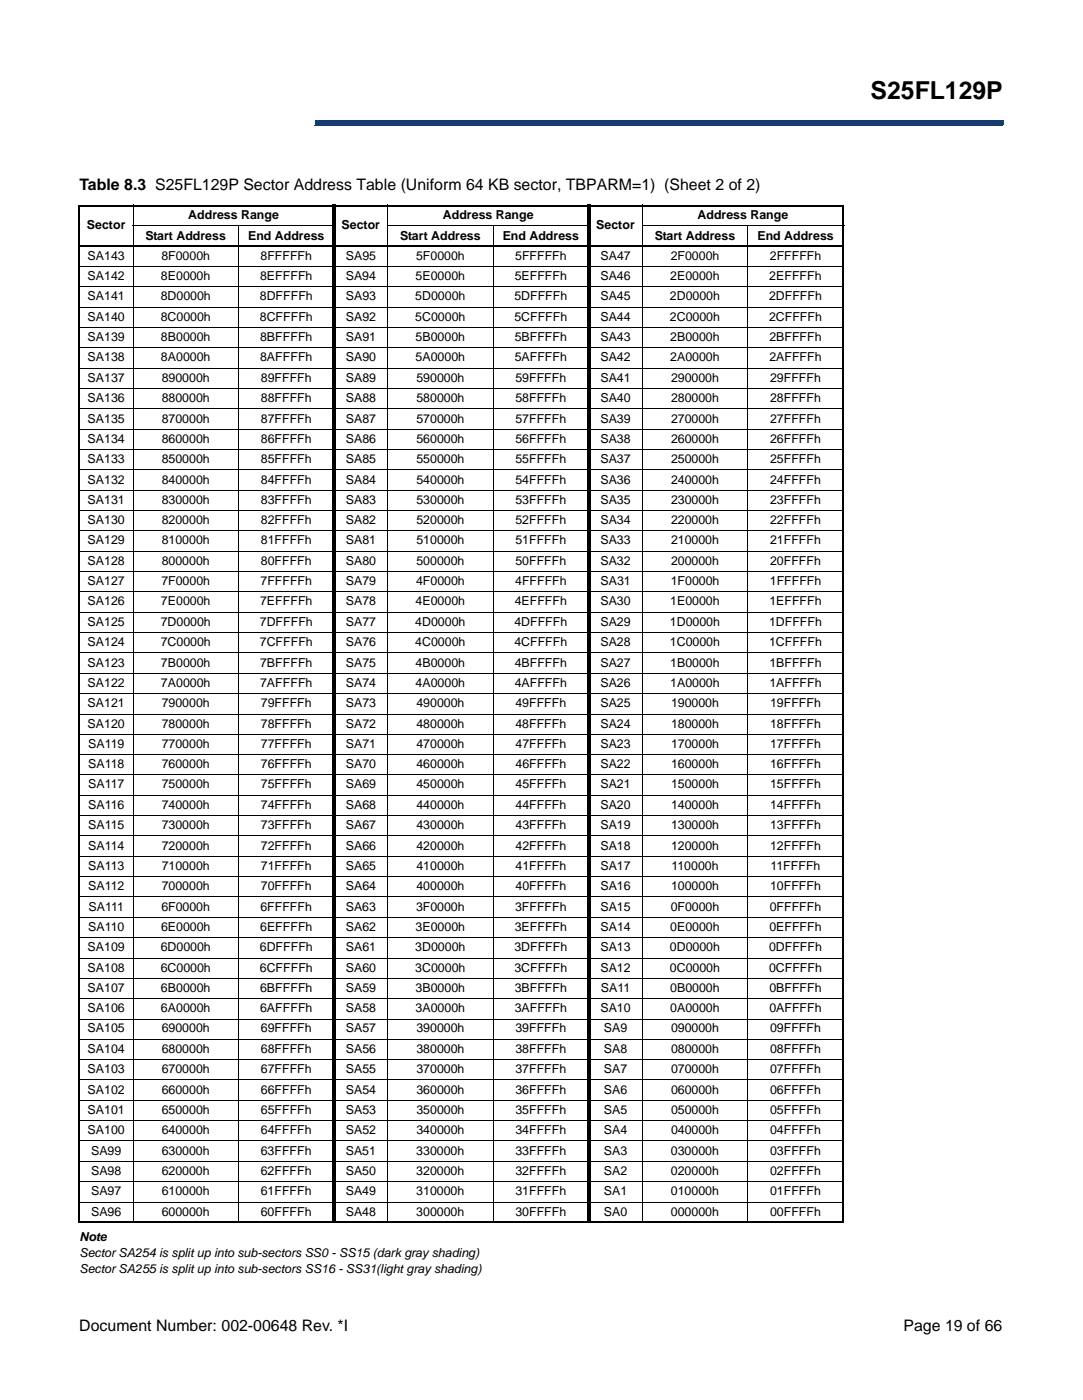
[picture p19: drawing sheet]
<svg xmlns="http://www.w3.org/2000/svg" width="210mm" height="271mm" viewBox="0 0 210 271" stroke-linecap="round" stroke-linejoin="round" font-family="sans-serif">
<defs><g id="words">
<text font-size="4.8" x="168.5" y="19.2">S25FL129P</text>
<g font-size="3.1">
<text x="15.4" y="36.7">Table 8.3 S25FL129P Sector Address Table (Uniform 64 KB sector, TBPARM=1) (Sheet 2 of 2)</text>
<text x="15.3" y="257.6">Document Number: 002-00648 Rev. *I</text>
<text x="174.8" y="257.6">Page 19 of 66</text>
</g>
<g font-size="2.4">
<text x="16.8" y="44.4">Sector</text>
<text x="28.2" y="46.4">Start Address</text>
<text x="36.4" y="42.4">Address Range</text>
<text x="48" y="46.4">End Address</text>
<text x="66.1" y="44.4">Sector</text>
<text x="77.4" y="46.4">Start Address</text>
<text x="85.7" y="42.4">Address Range</text>
<text x="97.3" y="46.4">End Address</text>
<text x="115.4" y="44.4">Sector</text>
<text x="126.7" y="46.4">Start Address</text>
<text x="135" y="42.4">Address Range</text>
<text x="146.6" y="46.4">End Address</text>
<text x="17" y="50.3">SA143</text>
<text x="31.2" y="50.3">8F0000h</text>
<text x="50.4" y="50.3">8FFFFFh</text>
<text x="66.9" y="50.3">SA95</text>
<text x="80.5" y="50.3">5F0000h</text>
<text x="99.7" y="50.3">5FFFFFh</text>
<text x="116.2" y="50.3">SA47</text>
<text x="129.8" y="50.3">2F0000h</text>
<text x="148.9" y="50.3">2FFFFFh</text>
<text x="17" y="54.2">SA142</text>
<text x="17" y="58.1">SA141</text>
<text x="31.1" y="58.1">8D0000h</text>
<text x="31.1" y="54.2">8E0000h</text>
<text x="50.3" y="58.1">8DFFFFh</text>
<text x="50.3" y="54.2">8EFFFFh</text>
<text x="66.9" y="54.2">SA94</text>
<text x="66.9" y="58.1">SA93</text>
<text x="80.4" y="58.1">5D0000h</text>
<text x="80.4" y="54.2">5E0000h</text>
<text x="99.5" y="58.1">5DFFFFh</text>
<text x="99.6" y="54.2">5EFFFFh</text>
<text x="116.2" y="54.2">SA46</text>
<text x="116.2" y="58.1">SA45</text>
<text x="129.6" y="58.1">2D0000h</text>
<text x="129.7" y="54.2">2E0000h</text>
<text x="148.8" y="58.1">2DFFFFh</text>
<text x="148.9" y="54.2">2EFFFFh</text>
<text x="17" y="62.1">SA140</text>
<text x="31.1" y="62.1">8C0000h</text>
<text x="50.3" y="62.1">8CFFFFh</text>
<text x="66.9" y="62.1">SA92</text>
<text x="80.4" y="62.1">5C0000h</text>
<text x="99.5" y="62.1">5CFFFFh</text>
<text x="116.2" y="62.1">SA44</text>
<text x="129.6" y="62.1">2C0000h</text>
<text x="148.8" y="62.1">2CFFFFh</text>
<text x="17" y="66">SA139</text>
<text x="17" y="70">SA138</text>
<text x="31.2" y="66">8B0000h</text>
<text x="31.2" y="70">8A0000h</text>
<text x="50.3" y="66">8BFFFFh</text>
<text x="50.3" y="70">8AFFFFh</text>
<text x="66.9" y="66">SA91</text>
<text x="66.9" y="70">SA90</text>
<text x="80.4" y="66">5B0000h</text>
<text x="80.4" y="70">5A0000h</text>
<text x="99.6" y="66">5BFFFFh</text>
<text x="99.6" y="70">5AFFFFh</text>
<text x="116.2" y="66">SA43</text>
<text x="116.2" y="70">SA42</text>
<text x="129.7" y="66">2B0000h</text>
<text x="129.7" y="70">2A0000h</text>
<text x="148.9" y="66">2BFFFFh</text>
<text x="148.9" y="70">2AFFFFh</text>
<text x="17" y="73.9">SA137</text>
<text x="17" y="77.8">SA136</text>
<text x="31.3" y="73.9">890000h</text>
<text x="31.3" y="77.8">880000h</text>
<text x="50.5" y="73.9">89FFFFh</text>
<text x="50.5" y="77.8">88FFFFh</text>
<text x="66.9" y="73.9">SA89</text>
<text x="66.9" y="77.8">SA88</text>
<text x="80.6" y="73.9">590000h</text>
<text x="80.6" y="77.8">580000h</text>
<text x="99.7" y="73.9">59FFFFh</text>
<text x="99.7" y="77.8">58FFFFh</text>
<text x="116.2" y="73.9">SA41</text>
<text x="116.2" y="77.8">SA40</text>
<text x="129.8" y="73.9">290000h</text>
<text x="129.8" y="77.8">280000h</text>
<text x="149" y="73.9">29FFFFh</text>
<text x="149" y="77.8">28FFFFh</text>
<text x="17" y="81.8">SA135</text>
<text x="31.3" y="81.8">870000h</text>
<text x="50.5" y="81.8">87FFFFh</text>
<text x="66.9" y="81.8">SA87</text>
<text x="80.6" y="81.8">570000h</text>
<text x="99.7" y="81.8">57FFFFh</text>
<text x="116.2" y="81.8">SA39</text>
<text x="129.8" y="81.8">270000h</text>
<text x="149" y="81.8">27FFFFh</text>
<text x="17" y="85.7">SA134</text>
<text x="17" y="89.6">SA133</text>
<text x="31.3" y="85.7">860000h</text>
<text x="31.3" y="89.6">850000h</text>
<text x="50.5" y="85.7">86FFFFh</text>
<text x="50.5" y="89.6">85FFFFh</text>
<text x="66.9" y="85.7">SA86</text>
<text x="66.9" y="89.6">SA85</text>
<text x="80.6" y="85.7">560000h</text>
<text x="80.6" y="89.6">550000h</text>
<text x="99.7" y="85.7">56FFFFh</text>
<text x="99.7" y="89.6">55FFFFh</text>
<text x="116.2" y="85.7">SA38</text>
<text x="116.2" y="89.6">SA37</text>
<text x="129.8" y="85.7">260000h</text>
<text x="129.8" y="89.6">250000h</text>
<text x="149" y="85.7">26FFFFh</text>
<text x="149" y="89.6">25FFFFh</text>
<text x="17" y="93.6">SA132</text>
<text x="31.3" y="93.6">840000h</text>
<text x="50.5" y="93.6">84FFFFh</text>
<text x="66.9" y="93.6">SA84</text>
<text x="80.6" y="93.6">540000h</text>
<text x="99.7" y="93.6">54FFFFh</text>
<text x="116.2" y="93.6">SA36</text>
<text x="129.8" y="93.6">240000h</text>
<text x="149" y="93.6">24FFFFh</text>
<text x="17" y="97.5">SA131</text>
<text x="17" y="101.4">SA130</text>
<text x="31.3" y="97.5">830000h</text>
<text x="31.3" y="101.4">820000h</text>
<text x="50.5" y="97.5">83FFFFh</text>
<text x="50.5" y="101.4">82FFFFh</text>
<text x="66.9" y="97.5">SA83</text>
<text x="66.9" y="101.4">SA82</text>
<text x="80.6" y="97.5">530000h</text>
<text x="80.6" y="101.4">520000h</text>
<text x="99.7" y="97.5">53FFFFh</text>
<text x="99.7" y="101.4">52FFFFh</text>
<text x="116.2" y="97.5">SA35</text>
<text x="116.2" y="101.4">SA34</text>
<text x="129.8" y="97.5">230000h</text>
<text x="129.8" y="101.4">220000h</text>
<text x="149" y="97.5">23FFFFh</text>
<text x="149" y="101.4">22FFFFh</text>
<text x="17" y="105.4">SA129</text>
<text x="31.3" y="105.4">810000h</text>
<text x="50.5" y="105.4">81FFFFh</text>
<text x="66.9" y="105.4">SA81</text>
<text x="80.6" y="105.4">510000h</text>
<text x="99.7" y="105.4">51FFFFh</text>
<text x="116.2" y="105.4">SA33</text>
<text x="129.8" y="105.4">210000h</text>
<text x="149" y="105.4">21FFFFh</text>
<text x="17" y="109.3">SA128</text>
<text x="17" y="113.2">SA127</text>
<text x="31.2" y="113.2">7F0000h</text>
<text x="31.3" y="109.3">800000h</text>
<text x="50.4" y="113.2">7FFFFFh</text>
<text x="50.5" y="109.3">80FFFFh</text>
<text x="66.9" y="109.3">SA80</text>
<text x="66.9" y="113.2">SA79</text>
<text x="80.5" y="113.2">4F0000h</text>
<text x="80.6" y="109.3">500000h</text>
<text x="99.7" y="113.2">4FFFFFh</text>
<text x="99.7" y="109.3">50FFFFh</text>
<text x="116.2" y="109.3">SA32</text>
<text x="116.2" y="113.2">SA31</text>
<text x="129.8" y="113.2">1F0000h</text>
<text x="129.8" y="109.3">200000h</text>
<text x="149" y="113.2">1FFFFFh</text>
<text x="149" y="109.3">20FFFFh</text>
<text x="17" y="117.2">SA126</text>
<text x="31.2" y="117.2">7E0000h</text>
<text x="50.3" y="117.2">7EFFFFh</text>
<text x="66.9" y="117.2">SA78</text>
<text x="80.4" y="117.2">4E0000h</text>
<text x="99.6" y="117.2">4EFFFFh</text>
<text x="116.2" y="117.2">SA30</text>
<text x="129.7" y="117.2">1E0000h</text>
<text x="148.9" y="117.2">1EFFFFh</text>
<text x="17" y="121.1">SA125</text>
<text x="17" y="125.1">SA124</text>
<text x="31.1" y="121.1">7D0000h</text>
<text x="31.1" y="125.1">7C0000h</text>
<text x="50.3" y="121.1">7DFFFFh</text>
<text x="50.3" y="125.1">7CFFFFh</text>
<text x="66.9" y="121.1">SA77</text>
<text x="66.9" y="125.1">SA76</text>
<text x="80.4" y="121.1">4D0000h</text>
<text x="80.4" y="125.1">4C0000h</text>
<text x="99.5" y="121.1">4DFFFFh</text>
<text x="99.5" y="125.1">4CFFFFh</text>
<text x="116.2" y="121.1">SA29</text>
<text x="116.2" y="125.1">SA28</text>
<text x="129.6" y="121.1">1D0000h</text>
<text x="129.6" y="125.1">1C0000h</text>
<text x="148.8" y="121.1">1DFFFFh</text>
<text x="148.8" y="125.1">1CFFFFh</text>
<text x="17" y="129">SA123</text>
<text x="31.2" y="129">7B0000h</text>
<text x="50.3" y="129">7BFFFFh</text>
<text x="66.9" y="129">SA75</text>
<text x="80.4" y="129">4B0000h</text>
<text x="99.6" y="129">4BFFFFh</text>
<text x="116.2" y="129">SA27</text>
<text x="129.7" y="129">1B0000h</text>
<text x="148.9" y="129">1BFFFFh</text>
<text x="17" y="132.9">SA122</text>
<text x="17" y="136.9">SA121</text>
<text x="31.2" y="132.9">7A0000h</text>
<text x="31.3" y="136.9">790000h</text>
<text x="50.3" y="132.9">7AFFFFh</text>
<text x="50.5" y="136.9">79FFFFh</text>
<text x="66.9" y="132.9">SA74</text>
<text x="66.9" y="136.9">SA73</text>
<text x="80.4" y="132.9">4A0000h</text>
<text x="80.6" y="136.9">490000h</text>
<text x="99.6" y="132.9">4AFFFFh</text>
<text x="99.7" y="136.9">49FFFFh</text>
<text x="116.2" y="136.9">SA25</text>
<text x="116.2" y="132.9">SA26</text>
<text x="129.7" y="132.9">1A0000h</text>
<text x="129.8" y="136.9">190000h</text>
<text x="148.9" y="132.9">1AFFFFh</text>
<text x="149" y="136.9">19FFFFh</text>
<text x="17" y="140.8">SA120</text>
<text x="31.3" y="140.8">780000h</text>
<text x="50.5" y="140.8">78FFFFh</text>
<text x="66.9" y="140.8">SA72</text>
<text x="80.6" y="140.8">480000h</text>
<text x="99.7" y="140.8">48FFFFh</text>
<text x="116.2" y="140.8">SA24</text>
<text x="129.8" y="140.8">180000h</text>
<text x="149" y="140.8">18FFFFh</text>
<text x="17.1" y="144.7">SA119</text>
<text x="17.1" y="148.7">SA118</text>
<text x="31.3" y="144.7">770000h</text>
<text x="31.3" y="148.7">760000h</text>
<text x="50.5" y="144.7">77FFFFh</text>
<text x="50.5" y="148.7">76FFFFh</text>
<text x="66.9" y="144.7">SA71</text>
<text x="66.9" y="148.7">SA70</text>
<text x="80.6" y="144.7">470000h</text>
<text x="80.6" y="148.7">460000h</text>
<text x="99.7" y="144.7">47FFFFh</text>
<text x="99.7" y="148.7">46FFFFh</text>
<text x="116.2" y="144.7">SA23</text>
<text x="116.2" y="148.7">SA22</text>
<text x="129.8" y="144.7">170000h</text>
<text x="129.8" y="148.7">160000h</text>
<text x="149" y="144.7">17FFFFh</text>
<text x="149" y="148.7">16FFFFh</text>
<text x="17.1" y="152.6">SA117</text>
<text x="31.3" y="152.6">750000h</text>
<text x="50.5" y="152.6">75FFFFh</text>
<text x="66.9" y="152.6">SA69</text>
<text x="80.6" y="152.6">450000h</text>
<text x="99.7" y="152.6">45FFFFh</text>
<text x="116.2" y="152.6">SA21</text>
<text x="129.8" y="152.6">150000h</text>
<text x="149" y="152.6">15FFFFh</text>
<text x="17.1" y="156.5">SA116</text>
<text x="17.1" y="160.5">SA115</text>
<text x="31.3" y="156.5">740000h</text>
<text x="31.3" y="160.5">730000h</text>
<text x="50.5" y="156.5">74FFFFh</text>
<text x="50.5" y="160.5">73FFFFh</text>
<text x="66.9" y="156.5">SA68</text>
<text x="66.9" y="160.5">SA67</text>
<text x="80.6" y="156.5">440000h</text>
<text x="80.6" y="160.5">430000h</text>
<text x="99.7" y="156.5">44FFFFh</text>
<text x="99.7" y="160.5">43FFFFh</text>
<text x="116.2" y="156.5">SA20</text>
<text x="116.2" y="160.5">SA19</text>
<text x="129.8" y="156.5">140000h</text>
<text x="129.8" y="160.5">130000h</text>
<text x="149" y="156.5">14FFFFh</text>
<text x="149" y="160.5">13FFFFh</text>
<text x="17.1" y="164.4">SA114</text>
<text x="31.3" y="164.4">720000h</text>
<text x="50.5" y="164.4">72FFFFh</text>
<text x="66.9" y="164.4">SA66</text>
<text x="80.6" y="164.4">420000h</text>
<text x="99.7" y="164.4">42FFFFh</text>
<text x="116.2" y="164.4">SA18</text>
<text x="129.8" y="164.4">120000h</text>
<text x="149" y="164.4">12FFFFh</text>
<text x="17.1" y="168.3">SA113</text>
<text x="17.1" y="172.3">SA112</text>
<text x="31.3" y="168.3">710000h</text>
<text x="31.3" y="172.3">700000h</text>
<text x="50.5" y="168.3">71FFFFh</text>
<text x="50.5" y="172.3">70FFFFh</text>
<text x="66.9" y="168.3">SA65</text>
<text x="66.9" y="172.3">SA64</text>
<text x="80.6" y="168.3">410000h</text>
<text x="80.6" y="172.3">400000h</text>
<text x="99.7" y="168.3">41FFFFh</text>
<text x="99.7" y="172.3">40FFFFh</text>
<text x="116.2" y="168.3">SA17</text>
<text x="116.2" y="172.3">SA16</text>
<text x="129.8" y="172.3">100000h</text>
<text x="129.9" y="168.3">110000h</text>
<text x="149" y="172.3">10FFFFh</text>
<text x="149.1" y="168.3">11FFFFh</text>
<text x="17.1" y="176.2">SA111</text>
<text x="31.2" y="176.2">6F0000h</text>
<text x="50.4" y="176.2">6FFFFFh</text>
<text x="66.9" y="176.2">SA63</text>
<text x="80.5" y="176.2">3F0000h</text>
<text x="99.7" y="176.2">3FFFFFh</text>
<text x="116.2" y="176.2">SA15</text>
<text x="129.8" y="176.2">0F0000h</text>
<text x="148.9" y="176.2">0FFFFFh</text>
<text x="17" y="184.1">SA109</text>
<text x="17.1" y="180.1">SA110</text>
<text x="31.1" y="184.1">6D0000h</text>
<text x="31.2" y="180.1">6E0000h</text>
<text x="50.3" y="184.1">6DFFFFh</text>
<text x="50.3" y="180.1">6EFFFFh</text>
<text x="66.9" y="184.1">SA61</text>
<text x="66.9" y="180.1">SA62</text>
<text x="80.4" y="184.1">3D0000h</text>
<text x="80.4" y="180.1">3E0000h</text>
<text x="99.5" y="184.1">3DFFFFh</text>
<text x="99.6" y="180.1">3EFFFFh</text>
<text x="116.2" y="184.1">SA13</text>
<text x="116.2" y="180.1">SA14</text>
<text x="129.6" y="184.1">0D0000h</text>
<text x="129.7" y="180.1">0E0000h</text>
<text x="148.8" y="184.1">0DFFFFh</text>
<text x="148.9" y="180.1">0EFFFFh</text>
<text x="17" y="188">SA108</text>
<text x="17" y="192">SA107</text>
<text x="31.1" y="188">6C0000h</text>
<text x="31.2" y="192">6B0000h</text>
<text x="50.3" y="188">6CFFFFh</text>
<text x="50.3" y="192">6BFFFFh</text>
<text x="66.9" y="188">SA60</text>
<text x="66.9" y="192">SA59</text>
<text x="80.4" y="188">3C0000h</text>
<text x="80.4" y="192">3B0000h</text>
<text x="99.5" y="188">3CFFFFh</text>
<text x="99.6" y="192">3BFFFFh</text>
<text x="116.2" y="188">SA12</text>
<text x="116.3" y="192">SA11</text>
<text x="129.6" y="188">0C0000h</text>
<text x="129.7" y="192">0B0000h</text>
<text x="148.8" y="188">0CFFFFh</text>
<text x="148.9" y="192">0BFFFFh</text>
<text x="17" y="195.9">SA106</text>
<text x="31.2" y="195.9">6A0000h</text>
<text x="50.3" y="195.9">6AFFFFh</text>
<text x="66.9" y="195.9">SA58</text>
<text x="80.4" y="195.9">3A0000h</text>
<text x="99.6" y="195.9">3AFFFFh</text>
<text x="116.2" y="195.9">SA10</text>
<text x="129.7" y="195.9">0A0000h</text>
<text x="148.9" y="195.9">0AFFFFh</text>
<text x="17" y="199.8">SA105</text>
<text x="17" y="203.7">SA104</text>
<text x="31.3" y="199.8">690000h</text>
<text x="31.3" y="203.7">680000h</text>
<text x="50.5" y="199.8">69FFFFh</text>
<text x="50.5" y="203.7">68FFFFh</text>
<text x="66.9" y="199.8">SA57</text>
<text x="66.9" y="203.7">SA56</text>
<text x="80.6" y="199.8">390000h</text>
<text x="80.6" y="203.7">380000h</text>
<text x="99.7" y="199.8">39FFFFh</text>
<text x="99.7" y="203.7">38FFFFh</text>
<text x="116.8" y="199.8">SA9</text>
<text x="116.8" y="203.7">SA8</text>
<text x="129.8" y="199.8">090000h</text>
<text x="129.8" y="203.7">080000h</text>
<text x="149" y="199.8">09FFFFh</text>
<text x="149" y="203.7">08FFFFh</text>
<text x="17" y="207.7">SA103</text>
<text x="31.3" y="207.7">670000h</text>
<text x="50.5" y="207.7">67FFFFh</text>
<text x="66.9" y="207.7">SA55</text>
<text x="80.6" y="207.7">370000h</text>
<text x="99.7" y="207.7">37FFFFh</text>
<text x="116.8" y="207.7">SA7</text>
<text x="129.8" y="207.7">070000h</text>
<text x="149" y="207.7">07FFFFh</text>
<text x="17" y="211.6">SA102</text>
<text x="17" y="215.6">SA101</text>
<text x="31.3" y="211.6">660000h</text>
<text x="31.3" y="215.6">650000h</text>
<text x="50.5" y="211.6">66FFFFh</text>
<text x="50.5" y="215.6">65FFFFh</text>
<text x="66.9" y="211.6">SA54</text>
<text x="66.9" y="215.6">SA53</text>
<text x="80.6" y="211.6">360000h</text>
<text x="80.6" y="215.6">350000h</text>
<text x="99.7" y="211.6">36FFFFh</text>
<text x="99.7" y="215.6">35FFFFh</text>
<text x="116.8" y="211.6">SA6</text>
<text x="116.8" y="215.6">SA5</text>
<text x="129.8" y="211.6">060000h</text>
<text x="129.8" y="215.6">050000h</text>
<text x="149" y="211.6">06FFFFh</text>
<text x="149" y="215.6">05FFFFh</text>
<text x="17" y="219.5">SA100</text>
<text x="31.3" y="219.5">640000h</text>
<text x="50.5" y="219.5">64FFFFh</text>
<text x="66.9" y="219.5">SA52</text>
<text x="80.6" y="219.5">340000h</text>
<text x="99.7" y="219.5">34FFFFh</text>
<text x="116.8" y="219.5">SA4</text>
<text x="129.8" y="219.5">040000h</text>
<text x="149" y="219.5">04FFFFh</text>
<text x="17.6" y="223.4">SA99</text>
<text x="17.6" y="227.4">SA98</text>
<text x="31.3" y="223.4">630000h</text>
<text x="31.3" y="227.4">620000h</text>
<text x="50.5" y="223.4">63FFFFh</text>
<text x="50.5" y="227.4">62FFFFh</text>
<text x="66.9" y="223.4">SA51</text>
<text x="66.9" y="227.4">SA50</text>
<text x="80.6" y="223.4">330000h</text>
<text x="80.6" y="227.4">320000h</text>
<text x="99.7" y="223.4">33FFFFh</text>
<text x="99.7" y="227.4">32FFFFh</text>
<text x="116.8" y="223.4">SA3</text>
<text x="116.8" y="227.4">SA2</text>
<text x="129.8" y="223.4">030000h</text>
<text x="129.8" y="227.4">020000h</text>
<text x="149" y="223.4">03FFFFh</text>
<text x="149" y="227.4">02FFFFh</text>
<text x="17.6" y="231.3">SA97</text>
<text x="31.3" y="231.3">610000h</text>
<text x="50.5" y="231.3">61FFFFh</text>
<text x="66.9" y="231.3">SA49</text>
<text x="80.6" y="231.3">310000h</text>
<text x="99.7" y="231.3">31FFFFh</text>
<text x="116.8" y="231.3">SA1</text>
<text x="129.8" y="231.3">010000h</text>
<text x="149" y="231.3">01FFFFh</text>
<text x="17.6" y="235.2">SA96</text>
<text x="31.3" y="235.2">600000h</text>
<text x="50.5" y="235.2">60FFFFh</text>
<text x="66.9" y="235.2">SA48</text>
<text x="80.6" y="235.2">300000h</text>
<text x="99.7" y="235.2">30FFFFh</text>
<text x="116.8" y="235.2">SA0</text>
<text x="129.8" y="235.2">000000h</text>
<text x="149" y="235.2">00FFFFh</text>
<text x="15.4" y="240.2">Note</text>
<text x="15.4" y="243.3">Sector SA254 is split up into sub-sectors SS0 - SS15 (dark gray shading)</text>
<text x="15.4" y="246.4">Sector SA255 is split up into sub-sectors SS16 - SS31(light gray shading)</text>
</g>
</g></defs>
<path d="M61 23.3h133.1v.9h-133.1z" fill="#163b71"/>
<path d="M60.9 24.2h133.2M61 23.3h133.1" fill="none" stroke="#163b71" stroke-width=".19"/>
<path d="M60.9 23.3h.1v.9h-.1z" fill="#163b71"/>
<path d="M15.5 8.2h45.3v17.6h-45.3z" fill="#fff"/>
<path d="M15.2 39.8h148.2M15.4 40v196.4M163.2 40v196.4M15.2 47.7h148.2M15.2 236.6h148.2" fill="none" stroke="#000" stroke-width=".34"/>
<g fill="none" stroke="#000" stroke-width=".19">
<path d="M25.7 39.6v197.1M75 39.6v197.1M124.3 39.6v197.1M15.2 51.6h148.2M15.2 55.5h148.2M15.2 59.5h148.2M25.7 43.7h39.3M46.1 43.6v193.1M74.9 43.7h39.4M95.4 43.6v193.1M124.2 43.7h39.2M144.7 43.6v193.1"/>
<path d="M15.2 63.4h148.2M15.2 67.3h148.2M15.2 71.3h148.2M15.2 75.2h148.2M15.2 79.1h148.2M15.2 83.1h148.2M15.2 87h148.2M15.2 91h148.2M15.2 94.9h148.2M15.2 98.8h148.2M15.2 102.7h148.2M15.2 106.7h148.2"/>
<path d="M15.2 110.6h148.2M15.2 114.6h148.2M15.2 118.5h148.2M15.2 122.4h148.2M15.2 126.4h148.2M15.2 130.3h148.2M15.2 134.2h148.2M15.2 138.2h148.2M15.2 142.1h148.2M15.2 146h148.2M15.2 150h148.2M15.2 153.9h148.2"/>
<path d="M15.2 157.8h148.2M15.2 161.8h148.2M15.2 165.7h148.2M15.2 169.7h148.2M15.2 173.6h148.2M15.2 177.5h148.2M15.2 181.5h148.2M15.2 185.4h148.2M15.2 189.3h148.2M15.2 193.3h148.2M15.2 197.2h148.2M15.2 201.1h148.2"/>
<path d="M15.2 205.1h148.2M15.2 209h148.2M15.2 212.9h148.2M15.2 216.9h148.2M15.2 220.8h148.2M15.2 224.7h148.2M15.2 228.7h148.2M15.2 232.6h148.2"/>
</g>
<path d="M64.3 39.6h.7v197.1h-.7zM113.6 39.6h.7v197.1h-.7z" fill="#000"/>
<use href="#words"/>
</svg>
